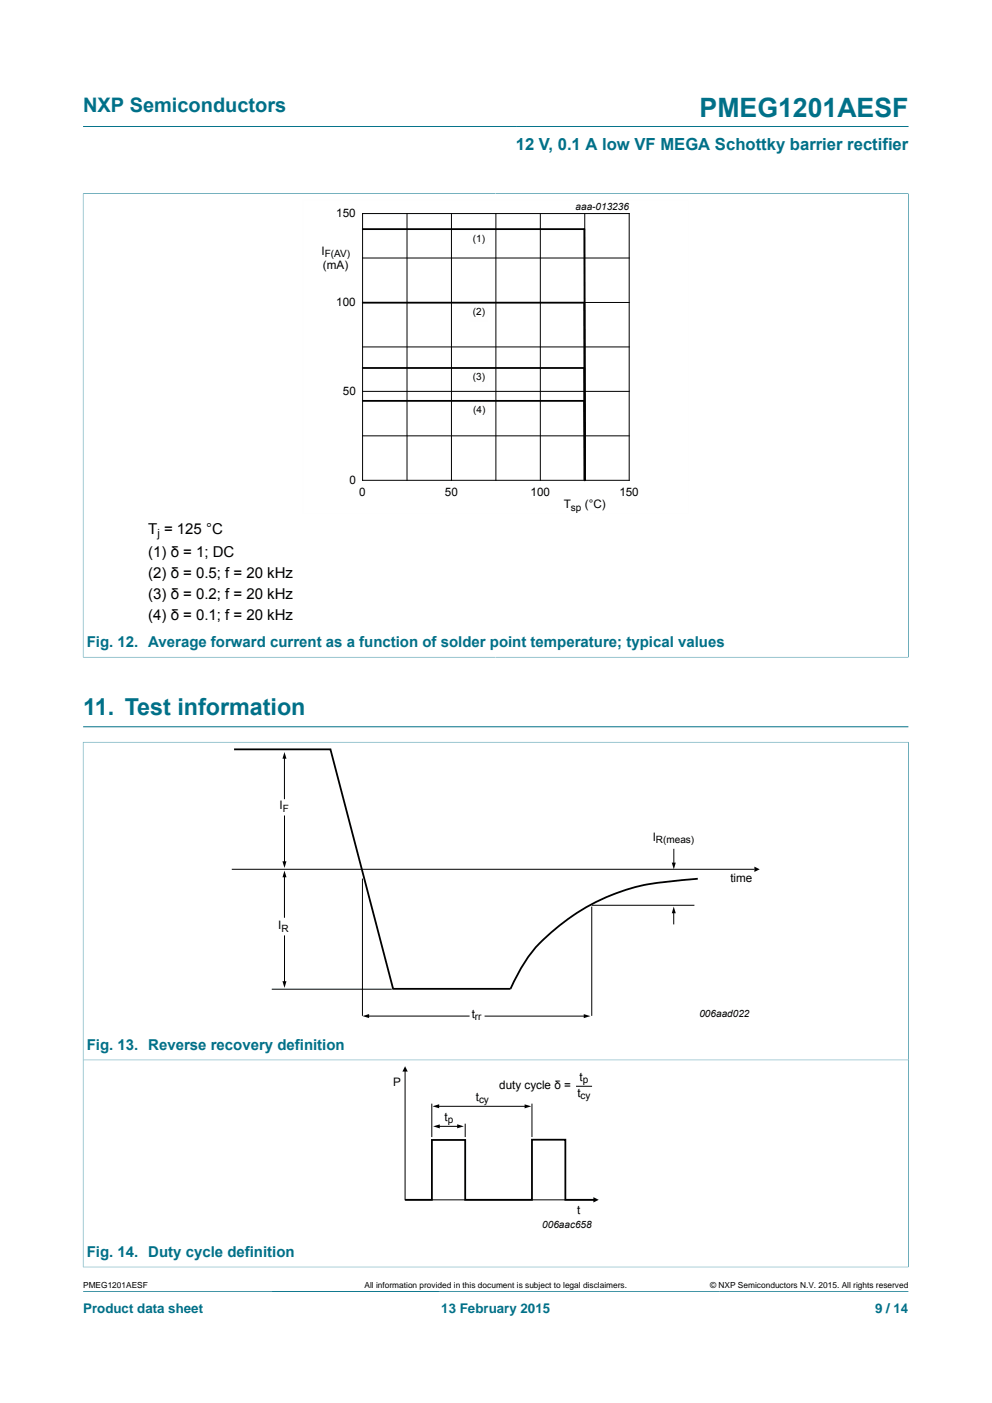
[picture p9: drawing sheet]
<svg xmlns="http://www.w3.org/2000/svg" width="210mm" height="297mm" viewBox="0 0 210 297" stroke-linecap="round" stroke-linejoin="round" font-family="sans-serif">
<defs><g id="words">
<text font-size="5.6" fill="#007088" x="148.1" y="24.8">PMEG1201AESF</text>
<text font-size="4.9" fill="#007088" x="17.6" y="151.4">11. Test information</text>
<text font-size="4.2" fill="#007088" x="17.6" y="23.6">NXP Semiconductors</text>
<text font-size="3.5" fill="#007088" x="109.2" y="31.7">12 V, 0.1 A low VF MEGA Schottky barrier rectifier</text>
<g font-size="3.2">
<text x="31.4" y="113.1">T = 125 °C</text>
<text x="31.4" y="117.9">(1) δ = 1; DC</text>
<text x="31.4" y="122.3">(2) δ = 0.5; f = 20 kHz</text>
<text x="31.4" y="126.7">(3) δ = 0.2; f = 20 kHz</text>
<text x="31.4" y="131.1">(4) δ = 0.1; f = 20 kHz</text>
</g>
<g font-size="3.2" fill="#007088">
<text x="18.4" y="137">Fig. 12. Average forward current as a function of solder point temperature; typical values</text>
<text x="18.4" y="222.2">Fig. 13. Reverse recovery definition</text>
<text x="18.4" y="266.1">Fig. 14. Duty cycle definition</text>
</g>
<g font-size="2.8" fill="#007088">
<text x="17.6" y="277.9">Product data sheet</text>
<text x="93.4" y="277.9">13 February 2015</text>
<text x="185.2" y="277.9">9 / 14</text>
</g>
<g font-size="2.5">
<text x="71.2" y="46">150</text>
<text x="68.1" y="54">I</text>
<text x="68.4" y="56.9">(mA)</text>
<text x="71.2" y="64.9">100</text>
<text x="72.6" y="83.7">50</text>
<text x="74" y="102.5">0</text>
<text x="76.1" y="105">0</text>
<text x="94.2" y="105">50</text>
<text x="112.3" y="105">100</text>
<text x="119.4" y="107.6">T</text>
<text x="123.8" y="107.6">(°C)</text>
<text x="131.1" y="105">150</text>
<text x="59.2" y="171.3">I</text>
<text x="138.2" y="178.1">I</text>
<text x="154.6" y="186.8">time</text>
<text x="58.9" y="196.7">I</text>
<text x="99.9" y="215.5">t</text>
<text x="83.2" y="229.8">P</text>
<text x="100.7" y="233">t</text>
<text x="105.7" y="230.6">duty cycle δ =</text>
<text x="122.2" y="232.2">t</text>
<text x="122.7" y="228.8">t</text>
<text x="94.1" y="237.3">t</text>
<text x="122.2" y="257.1">t</text>
</g>
<text font-size="2.4" x="33.3" y="113.7">j</text>
<g font-size="2.1">
<text x="121.8" y="44.4">aaa-013236</text>
<text x="100.1" y="51.2">(1)</text>
<text x="68.8" y="54.5">F(AV)</text>
<text x="100.1" y="66.7">(2)</text>
<text x="100.1" y="80.4">(3)</text>
<text x="100.2" y="87.4">(4)</text>
<text x="120.8" y="108.1">sp</text>
<text x="59.9" y="171.8">F</text>
<text x="138.9" y="178.5">R(meas)</text>
<text x="59.6" y="197.2">R</text>
<text x="100.5" y="216">rr</text>
<text x="148.1" y="215.2">006aad022</text>
<text x="101.4" y="233.5">cy</text>
<text x="122.9" y="232.7">cy</text>
<text x="123.4" y="229.3">p</text>
<text x="94.8" y="237.8">p</text>
<text x="114.8" y="259.9">006aac658</text>
</g>
<g font-size="1.8">
<text x="17.6" y="272.7">PMEG1201AESF</text>
<text x="77.2" y="272.7">All information provided in this document is subject to legal disclaimers.</text>
<text x="150.3" y="272.7">© NXP Semiconductors N.V. 2015. All rights reserved</text>
</g>
</g></defs>
<path d="M17.6 26.8h174.7M17.5 41h174.9M17.6 40.9v98.3M192.3 40.9v98.3M17.5 139.1h174.9M17.6 273.3h174.7" fill="none" stroke="#007088" stroke-width=".21"/>
<path d="M76.8 45.2h56.4v56.5h-56.4zM76.8 54.6h56.4M86.2 45.2v56.5M95.6 45.2v56.5M105 45.2v56.5M114.4 45.2v56.5M123.8 45.2v56.5M76.8 64h56.4M76.8 73.4h56.4M76.8 82.9h56.4M76.8 92.3h56.4" fill="none" stroke="#000" stroke-width=".21"/>
<path d="M145.9 42.4h-81.8v66.3h81.8" fill="none" stroke="#fefefe" stroke-width=".21"/>
<g fill="#fefefe">
<path d="M99.5 48.8h3.9v3.6h-3.9z"/>
<path d="M99.5 64.4h3.9v3.6h-3.9z"/>
<path d="M99.5 78.1h3.9v3.7h-3.9z"/>
<path d="M99.6 85.1h3.8v3.6h-3.8z"/>
</g>
<path d="M76.8 48.5h46.9l.1 53.1M76.8 64.1h46.9l.1 37.6M76.8 77.9h46.9l.1 23.8M76.8 84.9h46.9l.1 16.8M49.6 158.6h20.4l13.2 50.7h24.9a31.4 31.4 0 0 1 11.6-14.3 43.4 43.4 0 0 1 24.1-8.6l3.9-.4M85.8 254h5.6v-12.7h7.1v12.7h14.1v-12.7h7.1v12.7h6.2" fill="none" stroke="#000" stroke-width=".38"/>
<path d="M17.5 157.1h174.9M17.6 157v111.3M17.6 153.9h174.7M192.3 157v111.3M17.6 224.4h174.7M17.5 268.2h174.9" fill="none" stroke="#007088" stroke-width=".21"/>
<g fill="none" stroke="#000" stroke-width=".21">
<path d="M60.2 160.3v8.8M60.2 172.7v9.9M142.6 179.8v3.1M49.1 184h110.6M60.2 185.4v8.8M60.2 198.1v9.9M76.7 186v29M125.3 191.9v23.1M125.3 191.6h21.7M142.6 193v2.6M57.5 209.4h25.4M78.1 215.1h21.2"/>
<path d="M102.7 215.1h21.2M85.8 226.6v27.4h40.1M91.4 233.6v7.1M92.7 234.2h18.8M92.8 238.4h4.3M98.5 237.9v2.8M112.6 233.6v7.1M121.9 230h3.4"/>
</g>
<g fill="#000">
<path d="M60.2 159.2l.4 1.4h-.8zM59.8 182.3h.8l-.4 1.4zM60.2 184.3l.5 1.4h-.9zM142.2 182.6h.9l-.5 1.4zM142.6 191.9l.5 1.4h-.9zM159.7 183.5l1.1 .5-1.1 .6zM59.8 207.7h.8l-.4 1.4zM76.7 215.1l1.4-.4v.8zM123.6 214.7l1.4 .4-1.4 .4zM85.8 225.7l.5 1.1h-1.1zM91.6 234.2l1.4-.4v.8zM91.7 238.4l1.4-.4v.9z"/>
<path d="M96.8 238l1.4 .4-1.4 .4zM111.1 233.8l1.4 .4-1.4 .4zM125.6 253.4l1.1 .6-1.1 .6z"/>
</g>
<use href="#words"/>
</svg>
